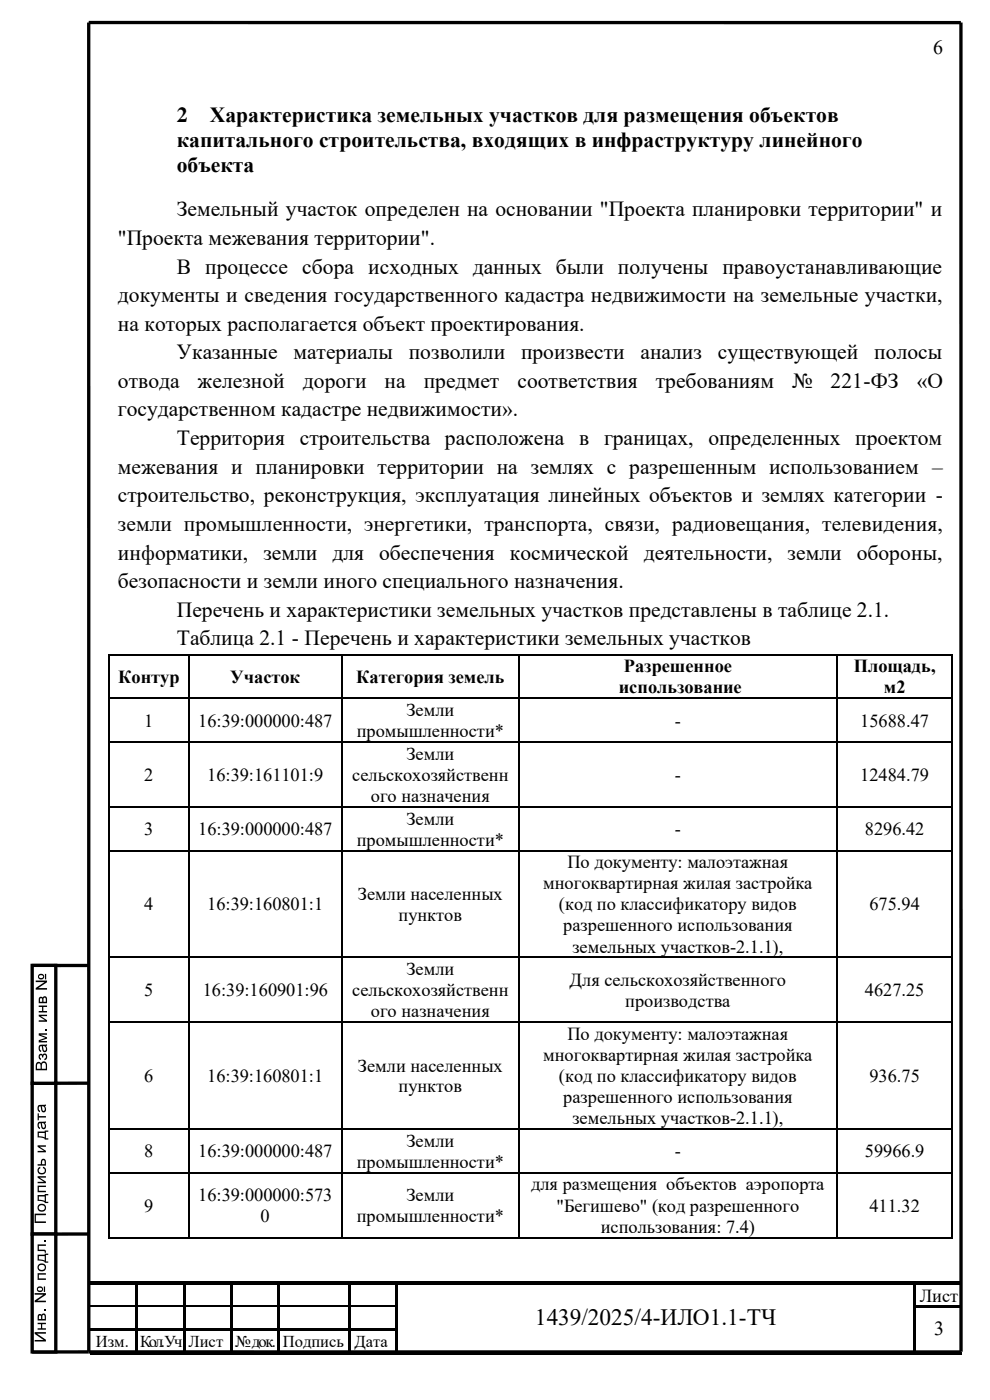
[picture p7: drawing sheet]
<svg xmlns="http://www.w3.org/2000/svg" width="210mm" height="297mm" viewBox="0 0 210 297" stroke-linecap="round" stroke-linejoin="round" font-family="sans-serif">
<defs><g id="words">
<text font-size="5" x="113.5" y="281.1">1439/2025/4-ИЛО1.1-ТЧ</text>
<g font-size="4.6">
<text x="37.5" y="25.9">2</text>
<text x="44.5" y="25.9">Характеристика земельных участков для размещения объектов</text>
<text x="37.5" y="31.2">капитального строительства, входящих в инфраструктуру линейного</text>
<text x="37.5" y="36.5">объекта</text>
<text x="37.5" y="45.9">Земельный участок определен на основании &quot;Проекта планировки территории&quot; и</text>
<text x="25" y="52">&quot;Проекта межевания территории&quot;.</text>
<text x="37.5" y="58">В процессе сбора исходных данных были получены правоустанавливающие</text>
<text x="25" y="64.1">документы и сведения государственного кадастра недвижимости на земельные участки,</text>
<text x="25" y="70.2">на которых располагается объект проектирования.</text>
<text x="37.5" y="76.2">Указанные</text>
<text x="62.3" y="76.2">материалы</text>
<text x="86.7" y="76.2">позволили</text>
<text x="110.5" y="76.2">произвести</text>
<text x="135.9" y="76.2">анализ</text>
<text x="152.3" y="76.2">существующей</text>
<text x="185.5" y="76.2">полосы</text>
<text x="25" y="82.3">отвода</text>
<text x="41.9" y="82.3">железной</text>
<text x="64.2" y="82.3">дороги</text>
<text x="81.6" y="82.3">на</text>
<text x="89.9" y="82.3">предмет</text>
<text x="109.8" y="82.3">соответствия</text>
<text x="139.1" y="82.3">требованиям</text>
<text x="168" y="82.3">№</text>
<text x="176.2" y="82.3">221-ФЗ</text>
<text x="194.5" y="82.3">«О</text>
<text x="25" y="88.4">государственном кадастре недвижимости».</text>
<text x="37.5" y="94.5">Территория строительства расположена в границах, определенных проектом</text>
<text x="25" y="100.5">межевания и планировки территории на землях с разрешенным использованием –</text>
<text x="25" y="106.6">строительство, реконструкция, эксплуатация линейных объектов и землях категории -</text>
<text x="25" y="112.6">земли промышленности, энергетики, транспорта, связи, радиовещания, телевидения,</text>
<text x="25" y="118.7">информатики,</text>
<text x="55.9" y="118.7">земли</text>
<text x="70.5" y="118.7">для обеспечения космической</text>
<text x="136.6" y="118.7">деятельности, земли</text>
<text x="181.7" y="118.7">обороны,</text>
<text x="25" y="124.8">безопасности и земли иного специального назначения.</text>
<text x="37.5" y="130.8">Перечень и характеристики земельных участков представлены в таблице 2.1.</text>
<text x="37.5" y="136.9">Таблица 2.1 - Перечень и характеристики земельных участков</text>
</g>
<g font-size="4.2">
<text x="197.9" y="11.5">6</text>
<text x="198.2" y="283.3">3</text>
</g>
<g font-size="3.9">
<text x="132.4" y="142.6">Разрешенное</text>
<text x="181.1" y="142.6">Площадь,</text>
<text x="25.1" y="144.9">Контур</text>
<text x="48.9" y="144.9">Участок</text>
<text x="75.6" y="144.9">Категория земель</text>
<text x="131.3" y="147.1">использование</text>
<text x="187.5" y="147.1">м2</text>
<text x="30.6" y="154.2">1</text>
<text x="42" y="154.2">16:39:000000:487</text>
<text x="86.2" y="151.9">Земли</text>
<text x="143.2" y="154.2">-</text>
<text x="182.5" y="154.2">15688.47</text>
<text x="75.7" y="156.4">промышленности*</text>
<text x="86.2" y="161.2">Земли</text>
<text x="30.6" y="165.7">2</text>
<text x="43.9" y="165.7">16:39:161101:9</text>
<text x="74.7" y="165.7">сельскохозяйственн</text>
<text x="143.2" y="165.7">-</text>
<text x="182.5" y="165.7">12484.79</text>
<text x="78.7" y="170.1">ого назначения</text>
<text x="30.6" y="177.2">3</text>
<text x="42" y="177.2">16:39:000000:487</text>
<text x="75.7" y="179.4">промышленности*</text>
<text x="86.2" y="174.9">Земли</text>
<text x="143.2" y="177.2">-</text>
<text x="183.5" y="177.2">8296.42</text>
<text x="120.4" y="184.2">По документу: малоэтажная</text>
<text x="75.9" y="190.9">Земли населенных</text>
<text x="115.3" y="188.7">многоквартирная жилая застройка</text>
<text x="30.6" y="193.1">4</text>
<text x="43.9" y="193.1">16:39:160801:1</text>
<text x="84.6" y="195.4">пунктов</text>
<text x="118.6" y="193.1">(код по классификатору видов</text>
<text x="119.5" y="197.6">разрешенного использования</text>
<text x="184.4" y="193.1">675.94</text>
<text x="121.4" y="202.1">земельных участков-2.1.1),</text>
<text x="86.2" y="206.9">Земли</text>
<text x="120.8" y="209.1">Для сельскохозяйственного</text>
<text x="30.6" y="211.4">5</text>
<text x="43" y="211.4">16:39:160901:96</text>
<text x="74.7" y="211.4">сельскохозяйственн</text>
<text x="78.7" y="215.8">ого назначения</text>
<text x="132.7" y="213.6">производства</text>
<text x="183.5" y="211.4">4627.25</text>
<text x="120.4" y="220.6">По документу: малоэтажная</text>
<text x="75.9" y="227.3">Земли населенных</text>
<text x="115.3" y="225.1">многоквартирная жилая застройка</text>
<text x="30.6" y="229.6">6</text>
<text x="43.9" y="229.6">16:39:160801:1</text>
<text x="84.6" y="231.8">пунктов</text>
<text x="118.6" y="229.6">(код по классификатору видов</text>
<text x="184.4" y="229.6">936.75</text>
<text x="119.5" y="234">разрешенного использования</text>
<text x="121.4" y="238.5">земельных участков-2.1.1),</text>
<text x="30.6" y="245.5">8</text>
<text x="42" y="245.5">16:39:000000:487</text>
<text x="86.2" y="243.3">Земли</text>
<text x="143.2" y="245.5">-</text>
<text x="183.5" y="245.5">59966.9</text>
<text x="75.7" y="247.8">промышленности*</text>
<text x="30.6" y="257">9</text>
<text x="42" y="254.8">16:39:000000:573</text>
<text x="86.2" y="254.8">Земли</text>
<text x="112.7" y="252.6">для размещения объектов аэропорта</text>
<text x="118.1" y="257">&quot;Бегишево&quot; (код разрешенного</text>
<text x="184.4" y="257">411.32</text>
<text x="55.3" y="259.3">0</text>
<text x="75.7" y="259.3">промышленности*</text>
<text x="127.4" y="261.5">использования: 7.4)</text>
<text x="195.1" y="276.3">Лист</text>
</g>
<g font-size="3.5">
<text x="20.3" y="285.7">Изм.</text>
<text x="29.8" y="285.7">Кол. Уч</text>
<text x="40" y="285.7">Лист</text>
<text x="49.9" y="285.7">№ док.</text>
<text x="60" y="285.7">Подпись</text>
<text x="75.2" y="285.7">Дата</text>
</g>
</g></defs>
<g fill="#000">
<path d="M19 271.9h9.8v.7h-9.8z" fill-rule="evenodd"/>
<path d="M28.8 272.6l.5 .1z" fill-rule="evenodd"/>
<path d="M28.8 271.9h.7v.7h-.7z" fill-rule="evenodd"/>
<path d="M28.8 272.7h.5v4.2h-.5z" fill-rule="evenodd"/>
<path d="M28.8 276.9h.5v.5h-.5z" fill-rule="evenodd"/>
<path d="M29.5 271.9h9.3v.7h-9.3z" fill-rule="evenodd"/>
<path d="M38.8 272.6l.5 .1z" fill-rule="evenodd"/>
<path d="M38.8 271.9h.7v.7h-.7z" fill-rule="evenodd"/>
<path d="M38.8 272.7h.5v4.2h-.5z" fill-rule="evenodd"/>
<path d="M38.8 276.9h.5v.5h-.5z" fill-rule="evenodd"/>
<path d="M39.5 271.9h9.3v.7h-9.3z" fill-rule="evenodd"/>
<path d="M48.8 272.6l.5 .1z" fill-rule="evenodd"/>
<path d="M48.8 271.9h.7v.7h-.7z" fill-rule="evenodd"/>
<path d="M48.8 272.7h.5v4.2h-.5z" fill-rule="evenodd"/>
<path d="M48.8 276.9h.5v.5h-.5z" fill-rule="evenodd"/>
<path d="M49.5 271.9h9.3v.7h-9.3z" fill-rule="evenodd"/>
<path d="M58.8 272.6l.5 .1z" fill-rule="evenodd"/>
<path d="M58.8 271.9h.7v.7h-.7z" fill-rule="evenodd"/>
<path d="M58.8 272.7h.5v4.2h-.5z" fill-rule="evenodd"/>
<path d="M58.8 276.9h.5v.5h-.5z" fill-rule="evenodd"/>
<path d="M59.5 271.9h14.3v.7h-14.3z" fill-rule="evenodd"/>
<path d="M73.8 272.6l.5 .1z" fill-rule="evenodd"/>
<path d="M73.8 271.9h.8v.7h-.8z" fill-rule="evenodd"/>
<path d="M73.8 272.7h.5v4.2h-.5z" fill-rule="evenodd"/>
<path d="M73.8 276.9h.5v.5h-.5z" fill-rule="evenodd"/>
<path d="M74.6 271.9h9.2v.7h-9.2z" fill-rule="evenodd"/>
<path d="M83.8 272.6l.5 .1z" fill-rule="evenodd"/>
<path d="M83.8 271.9h.8v.7h-.8z" fill-rule="evenodd"/>
<path d="M83.8 272.7h.5v4.2h-.5z" fill-rule="evenodd"/>
<path d="M83.8 276.9h.5v.5h-.5z" fill-rule="evenodd"/>
<path d="M84.6 271.9h109.2v.7h-109.2z" fill-rule="evenodd"/>
<path d="M193.8 272.6l.5 .1z" fill-rule="evenodd"/>
<path d="M193.8 271.9h.8v.7h-.8z" fill-rule="evenodd"/>
<path d="M193.8 272.7h.5v4.2h-.5z" fill-rule="evenodd"/>
<path d="M193.8 276.9h.5v.5h-.5z" fill-rule="evenodd"/>
<path d="M194.3 276.9h9.8v.5h-9.8z" fill-rule="evenodd"/>
<path d="M194.6 271.9h9.5v.7h-9.5z" fill-rule="evenodd"/>
<path d="M19 281.9h9.8v.5h-9.8z" fill-rule="evenodd"/>
<path d="M19 286.9h9.8v.5h-9.8z" fill-rule="evenodd"/>
<path d="M28.8 277.4h.5v4.5h-.5z" fill-rule="evenodd"/>
<path d="M28.8 281.9h.5v.5h-.5z" fill-rule="evenodd"/>
<path d="M28.8 282.4h.5v4.5h-.5z" fill-rule="evenodd"/>
<path d="M28.8 286.9h.5v.5h-.5z" fill-rule="evenodd"/>
<path d="M29.3 281.9h9.5v.5h-9.5z" fill-rule="evenodd"/>
<path d="M29.3 286.9h9.5v.5h-9.5z" fill-rule="evenodd"/>
<path d="M38.8 277.4h.5v4.5h-.5z" fill-rule="evenodd"/>
<path d="M38.8 281.9h.5v.5h-.5z" fill-rule="evenodd"/>
<path d="M38.8 282.4h.5v4.5h-.5z" fill-rule="evenodd"/>
<path d="M38.8 286.9h.5v.5h-.5z" fill-rule="evenodd"/>
<path d="M39.3 281.9h9.5v.5h-9.5z" fill-rule="evenodd"/>
<path d="M39.3 286.9h9.5v.5h-9.5z" fill-rule="evenodd"/>
<path d="M48.8 277.4h.5v4.5h-.5z" fill-rule="evenodd"/>
<path d="M48.8 281.9h.5v.5h-.5z" fill-rule="evenodd"/>
<path d="M48.8 282.4h.5v4.5h-.5z" fill-rule="evenodd"/>
<path d="M48.8 286.9h.5v.5h-.5z" fill-rule="evenodd"/>
<path d="M49.3 281.9h9.5v.5h-9.5z" fill-rule="evenodd"/>
<path d="M49.3 286.9h9.5v.5h-9.5z" fill-rule="evenodd"/>
<path d="M58.8 277.4h.5v4.5h-.5z" fill-rule="evenodd"/>
<path d="M58.8 281.9h.5v.5h-.5z" fill-rule="evenodd"/>
<path d="M58.8 282.4h.5v4.5h-.5z" fill-rule="evenodd"/>
<path d="M58.8 286.9h.5v.5h-.5z" fill-rule="evenodd"/>
<path d="M59.3 281.9h14.5v.5h-14.5z" fill-rule="evenodd"/>
<path d="M59.3 286.9h14.5v.5h-14.5z" fill-rule="evenodd"/>
<path d="M73.8 277.4h.5v4.5h-.5z" fill-rule="evenodd"/>
<path d="M73.8 281.9h.5v.5h-.5z" fill-rule="evenodd"/>
<path d="M73.8 282.4h.5v4.5h-.5z" fill-rule="evenodd"/>
<path d="M73.8 286.9h.5v.5h-.5z" fill-rule="evenodd"/>
<path d="M74.3 281.9h9.5v.5h-9.5z" fill-rule="evenodd"/>
<path d="M74.3 286.9h9.5v.5h-9.5z" fill-rule="evenodd"/>
<path d="M83.8 277.4h.5v4.5h-.5z" fill-rule="evenodd"/>
<path d="M83.8 281.9h.5v.5h-.5z" fill-rule="evenodd"/>
<path d="M83.8 282.4h.5v4.5h-.5z" fill-rule="evenodd"/>
<path d="M83.8 286.9h.5v.5h-.5z" fill-rule="evenodd"/>
<path d="M84.3 286.9h109.5v.5h-109.5z" fill-rule="evenodd"/>
<path d="M193.8 277.4h.5v4.5h-.5z" fill-rule="evenodd"/>
<path d="M193.8 281.9h.5v.5h-.5z" fill-rule="evenodd"/>
<path d="M193.8 282.4h.5v4.5h-.5z" fill-rule="evenodd"/>
<path d="M193.8 286.9h.5v.5h-.5z" fill-rule="evenodd"/>
<path d="M194.3 286.9h9.8v.5h-9.8z" fill-rule="evenodd"/>
</g>
<path d="M19 277h9.8M29.3 277h9.5M39.3 277h9.5M49.3 277h9.5M59.3 277h14.5M74.3 277h9.5" fill="none" stroke="#000" stroke-width=".25"/>
<path d="M203.8 4.8h-185v282M203.9 4.8v282M18.8 204.8h-12M18.8 229.8h-12M18.8 261.8h-12M6.8 286.8h197" fill="none" stroke="#000" stroke-width=".71" stroke-linecap="butt"/>
<path d="M6.8 229.8h5v32h-5z" fill-rule="evenodd" fill="#fff"/>
<path d="M6.8 229.8h5v32h-5z" fill="none" stroke="#000" stroke-width=".71"/>
<g fill="#000">
<path d="M8 236.2h.2v.6h1.5v.3h-1.5v.6h-.2zM7.3 257.5h2.4v.3h-2.1v1.3h2.1v.4h-2.4zM8 251.5h1.7v.3h-1.5v.8h1.5v.3h-1.7zM8 249.5h1.7v.3h-1.3l1.3 .9v.3h-1.7v-.3h1.3l-1.3-.8zM8 243h1.7v.3h-1.3l1.3 .8v.4h-1.7v-.3h1.3l-1.3-.9zM8.2 247.7l.3-.1 .1 .3a.59 .59 0 0 0-.2 .9 .59 .59 0 0 0 .9-.1 .52 .52 0 0 0 .2-.5 .52 .52 0 0 0-.4-.4v-.3a.88 .88 0 0 1 .5 1.3 .88 .88 0 0 1-1.3 .3 .88 .88 0 0 1-.1-1.4z"/>
<path d="M8.1 238.1l1.6-.2v.3h-.2a.72 .72 0 0 1 .3 .8 .72 .72 0 0 1-.7 .6 .92 .92 0 0 1-.4-1.1l-.1-.2a.5 .5 0 0 0-.4 .4 .5 .5 0 0 0 .3 .5v.3a.91 .91 0 0 1-.4-1.4zM8.9 238.3l.2 .9a.5 .5 0 0 0 .4-.6 .5 .5 0 0 0-.6-.3z"/>
<path d="M8.1 234.5l1.6-.2v.3l-.2 .1a.72 .72 0 0 1 .3 .8 .72 .72 0 0 1-.7 .5 .91 .91 0 0 1-.4-1.1l-.1-.2a.49 .49 0 0 0-.4 .4 .49 .49 0 0 0 .3 .5v.3a.91 .91 0 0 1-.4-1.4zM8.9 234.7l.2 1a.5 .5 0 0 0 .4-.7 .5 .5 0 0 0-.6-.3z"/>
<path d="M8 253.5h1.5v-.2h.7v.3h-.5v1.4h.5v.2h-.7a1.02 1.02 0 0 0-1.3-.4h-.2zM8.2 253.8v.7l1.3 .3v-1z"/>
<path d="M8.9 245.9a.55 .55 0 0 1 .6 0 .55 .55 0 0 1 .2 .6v.8h-1.7v-.3h.7v-.7zM9 246.2l-.1 .8h.6l-.1-.7z"/>
<path d="M8 240.1h1.5v-.3h.7v.3h-.5v1.4h.5v.3h-.7a1.02 1.02 0 0 0-1.3-.5h-.2zM8.2 240.4v.7l1.3 .2v-.9z"/>
<path d="M8 256.2a.9 .9 0 0 1 1.8 0 .9 .9 0 0 1-1.8 0zM8.3 255.9a.59 .59 0 0 0 .6 .9 .59 .59 0 0 0 .4-1 .79 .79 0 0 0-1 .1z"/>
</g>
<path d="M6.8 204.8h5v25h-5z" fill-rule="evenodd" fill="#fff"/>
<path d="M6.8 204.8h5v25h-5z" fill="none" stroke="#000" stroke-width=".71"/>
<g fill="#000">
<path d="M8.2 215.3h1.8v.3h-1.4l1.4 .8v.4h-1.8v-.3h1.4l-1.4-.9zM8.2 213.3h1.8v.3h-.8v.9h.8v.3h-1.8v-.3h.7v-.9h-.7zM9.7 218.3h.3v.3h-.3zM8.2 219.2h1.8v.3h-1.4l1.4 .6v.2l-1.5 .5h1.5v.4h-1.8v-.5l1.4-.5-1.4-.5zM8.3 223.7a.41 .41 0 0 1 .7 .1 .59 .59 0 0 1 .9-.2 .59 .59 0 0 1 .1 .9l-.6 .4v-.3a.37 .37 0 0 0 .4-.4 .37 .37 0 0 0-.6-.3v.4h-.3v-.2a.24 .24 0 0 0-.3-.2 .24 .24 0 0 0-.2 .3l.3 .4v.3a.72 .72 0 0 1-.4-1.2z"/>
<path d="M7.6 208h2.4v.4l-1.9 1.2h1.9v.4h-2.4v-.4l1.8-1.2h-1.8zM8.1 207.2a.64 .64 0 0 1 1.2 0 .64 .64 0 0 1-1.2 0zM8.3 207a.39 .39 0 0 0 .4 .5 .39 .39 0 0 0 .4-.5l-.4-.1zM9.5 206.6h.3v1.2h-.3z"/>
<path d="M8.3 211.6a.47 .47 0 0 1 .8 0 .5 .5 0 0 1 .6-.2 .5 .5 0 0 1 .3 .6v.8h-1.8zM8.6 211.8l-.1 .7h.5v-.3a.29 .29 0 0 0-.1-.3 .29 .29 0 0 0-.3-.1zM9.3 211.7l-.1 .8h.5v-.4a.29 .29 0 0 0 0-.3 .29 .29 0 0 0-.4-.1z"/>
<path d="M8.4 221.7l1.6-.2v.3l-.3 .1a.72 .72 0 0 1 .3 .8 .72 .72 0 0 1-.6 .5 .91 .91 0 0 1-.5-1l-.1-.3-.3 .3 .2 1a.95 .95 0 0 1-.3-1.5zM9.1 221.9l.3 1a.5 .5 0 0 0 .4-.6 .5 .5 0 0 0-.7-.4z"/>
<path d="M7.8 225.4a.56 .56 0 0 1 .9 .2 .68 .68 0 0 1 .9-.4 .68 .68 0 0 1 .4 .9v1h-2.4v-1.2zM8 225.7l-.2 1h.8v-.5a.42 .42 0 0 0-.1-.5 .42 .42 0 0 0-.5 0zM9 225.6l-.1 1.1h.8v-.6a.45 .45 0 0 0-.1-.5 .45 .45 0 0 0-.6 0z"/>
</g>
<path d="M6.8 261.8h5v25h-5z" fill-rule="evenodd" fill="#fff"/>
<path d="M6.8 261.8h5v25h-5z" fill="none" stroke="#000" stroke-width=".71"/>
<g fill="#000">
<path d="M8 270.1h1.7v.3h-1.5v.8h1.5v.3h-1.7zM8 264h1.7v.3h-1.5v.8h1.3l.2 .3v.4h-.2l-.1-.4h-1.4zM9.4 277.8h.3v.4h-.3zM9.4 263.1h.3v.3h-.3zM7.4 282.6h2.3v.3h-1.8l1.8 1.3v.4h-2.3v-.3h1.8l-1.8-1.3zM8 280.6h1.7v.3h-.7v.9h.7v.3h-1.7v-.3h.7v-.9h-.7z"/>
<path d="M7.4 274.3h2.3v.4l-1.8 1.2h1.8v.4h-2.3v-.4l1.8-1.2h-1.8zM7.8 273.5a.65 .65 0 0 1 1.3 0 .65 .65 0 0 1-1.3 0zM8.1 273.3a.37 .37 0 0 0 .4 .5 .37 .37 0 0 0 .3-.5zM9.3 272.9h.3v1.2h-.3z"/>
<path d="M8 266.2h1.5v-.2h.7v.2h-.5v1.4h.5v.3h-.7a1.38 1.38 0 0 0-1.5-.5zM8.2 266.5v.7l1.3 .2v-.9z"/>
<path d="M8 268.8a.9 .9 0 0 1 1.8 0 .9 .9 0 0 1-1.8 0zM8.3 268.6a.59 .59 0 0 0 .2 .7 .59 .59 0 0 0 .8-.1 .59 .59 0 0 0-.1-.8h-.5z"/>
<path d="M8.2 278.8h.4l.2 .1a.5 .5 0 0 1 .7-.2 .5 .5 0 0 1 .2 .6v.8h-1.7v-.9zM8.3 279.1l-.1 .7h.5v-.3a.29 .29 0 0 0 0-.3 .29 .29 0 0 0-.3-.1zM9.1 279l-.1 .8h.5v-.4a.3 .3 0 0 0-.1-.3 .3 .3 0 0 0-.3-.1z"/>
</g>
<path d="M178.8 287.8h20v4h-20z" fill="none" stroke="#fff" stroke-width=".21"/>
<g fill="#000">
<path d="M23 138.7h.3v.3h-.3z" fill-rule="evenodd"/>
<path d="M23 138.7h.3v.3h-.3z" fill-rule="evenodd"/>
<path d="M39.9 138.7h.3v.3h-.3z" fill-rule="evenodd"/>
<path d="M72.4 138.7h.3v.3h-.3z" fill-rule="evenodd"/>
<path d="M109.9 138.7h.3v.3h-.3z" fill-rule="evenodd"/>
<path d="M177.4 138.7h.4v.3h-.4z" fill-rule="evenodd"/>
<path d="M201.8 138.7h.3v.3h-.3z" fill-rule="evenodd"/>
<path d="M201.8 138.7h.3v.3h-.3z" fill-rule="evenodd"/>
<path d="M23 148h.3v.3h-.3z" fill-rule="evenodd"/>
<path d="M23 157.3h.3v.3h-.3z" fill-rule="evenodd"/>
<path d="M39.9 148h.3v.3h-.3z" fill-rule="evenodd"/>
<path d="M39.9 157.3h.3v.3h-.3z" fill-rule="evenodd"/>
<path d="M72.4 148h.3v.3h-.3z" fill-rule="evenodd"/>
<path d="M72.4 157.3h.3v.3h-.3z" fill-rule="evenodd"/>
<path d="M109.9 148h.3v.3h-.3z" fill-rule="evenodd"/>
<path d="M109.9 157.3h.3v.3h-.3z" fill-rule="evenodd"/>
<path d="M177.4 148h.4v.3h-.4z" fill-rule="evenodd"/>
<path d="M177.4 157.3h.4v.3h-.4z" fill-rule="evenodd"/>
<path d="M201.8 148h.3v.3h-.3z" fill-rule="evenodd"/>
<path d="M201.8 157.3h.3v.3h-.3z" fill-rule="evenodd"/>
<path d="M23 171h.3v.3h-.3z" fill-rule="evenodd"/>
<path d="M39.9 171h.3v.3h-.3z" fill-rule="evenodd"/>
<path d="M72.4 171h.3v.3h-.3z" fill-rule="evenodd"/>
<path d="M109.9 171h.3v.3h-.3z" fill-rule="evenodd"/>
<path d="M177.4 171h.4v.3h-.4z" fill-rule="evenodd"/>
<path d="M201.8 171h.3v.3h-.3z" fill-rule="evenodd"/>
<path d="M23 180.3h.3v.3h-.3z" fill-rule="evenodd"/>
<path d="M39.9 180.3h.3v.3h-.3z" fill-rule="evenodd"/>
<path d="M72.4 180.3h.3v.3h-.3z" fill-rule="evenodd"/>
<path d="M109.9 180.3h.3v.3h-.3z" fill-rule="evenodd"/>
<path d="M177.4 180.3h.4v.3h-.4z" fill-rule="evenodd"/>
<path d="M201.8 180.3h.3v.3h-.3z" fill-rule="evenodd"/>
<path d="M23 202.9h.3v.4h-.3z" fill-rule="evenodd"/>
<path d="M23 216.7h.3v.3h-.3z" fill-rule="evenodd"/>
<path d="M39.9 202.9h.3v.4h-.3z" fill-rule="evenodd"/>
<path d="M39.9 216.7h.3v.3h-.3z" fill-rule="evenodd"/>
<path d="M72.4 202.9h.3v.4h-.3z" fill-rule="evenodd"/>
<path d="M72.4 216.7h.3v.3h-.3z" fill-rule="evenodd"/>
<path d="M109.9 202.9h.3v.4h-.3z" fill-rule="evenodd"/>
<path d="M109.9 216.7h.3v.3h-.3z" fill-rule="evenodd"/>
<path d="M177.4 202.9h.4v.4h-.4z" fill-rule="evenodd"/>
<path d="M177.4 216.7h.4v.3h-.4z" fill-rule="evenodd"/>
<path d="M201.8 202.9h.3v.4h-.3z" fill-rule="evenodd"/>
<path d="M201.8 216.7h.3v.3h-.3z" fill-rule="evenodd"/>
<path d="M23 239.3h.3v.4h-.3z" fill-rule="evenodd"/>
<path d="M39.9 239.3h.3v.4h-.3z" fill-rule="evenodd"/>
<path d="M72.4 239.3h.3v.4h-.3z" fill-rule="evenodd"/>
<path d="M109.9 239.3h.3v.4h-.3z" fill-rule="evenodd"/>
<path d="M177.4 239.3h.4v.4h-.4z" fill-rule="evenodd"/>
<path d="M201.8 239.3h.3v.4h-.3z" fill-rule="evenodd"/>
<path d="M23 248.6h.3v.4h-.3z" fill-rule="evenodd"/>
<path d="M39.9 248.6h.3v.4h-.3z" fill-rule="evenodd"/>
<path d="M72.4 248.6h.3v.4h-.3z" fill-rule="evenodd"/>
<path d="M109.9 248.6h.3v.4h-.3z" fill-rule="evenodd"/>
<path d="M177.4 248.6h.4v.4h-.4z" fill-rule="evenodd"/>
<path d="M201.8 248.6h.3v.4h-.3z" fill-rule="evenodd"/>
<path d="M23 262.4h.3v.3h-.3z" fill-rule="evenodd"/>
<path d="M23 262.4h.3v.3h-.3z" fill-rule="evenodd"/>
<path d="M39.9 262.4h.3v.3h-.3z" fill-rule="evenodd"/>
<path d="M72.4 262.4h.3v.3h-.3z" fill-rule="evenodd"/>
<path d="M109.9 262.4h.3v.3h-.3z" fill-rule="evenodd"/>
<path d="M177.4 262.4h.4v.3h-.4z" fill-rule="evenodd"/>
<path d="M201.8 262.4h.3v.3h-.3z" fill-rule="evenodd"/>
<path d="M201.8 262.4h.3v.3h-.3z" fill-rule="evenodd"/>
</g>
<g fill="none" stroke="#000" stroke-width=".34">
<path d="M23.1 139v9M23.3 138.9h16.6M40.1 139v9M40.2 138.9h32.2M72.6 139v9M72.7 138.9h37.2M110 139v9M110.2 138.9h67.2M177.6 139v9M177.8 138.9h24M202 139v9M23.1 148.3v9"/>
<path d="M23.1 157.6v13.4M23.3 148.1h16.6M23.3 157.4h16.6M40.1 148.3v9M40.1 157.6v13.4M40.2 148.1h32.2M40.2 157.4h32.2M72.6 148.3v9M72.6 157.6v13.4M72.7 148.1h37.2M72.7 157.4h37.2M110 148.3v9"/>
<path d="M110 157.6v13.4M110.2 148.1h67.2M110.2 157.4h67.2M177.6 148.3v9M177.6 157.6v13.4M177.8 148.1h24M177.8 157.4h24M202 148.3v9M202 157.6v13.4M23.1 171.3v9M23.3 171.1h16.6M40.1 171.3v9"/>
<path d="M40.2 171.1h32.2M72.6 171.3v9M72.7 171.1h37.2M110 171.3v9M110.2 171.1h67.2M177.6 171.3v9M177.8 171.1h24M202 171.3v9M23.1 180.6v22.3M23.3 180.4h16.6M40.1 180.6v22.3M40.2 180.4h32.2"/>
<path d="M72.6 180.6v22.3M72.7 180.4h37.2M110 180.6v22.3M110.2 180.4h67.2M177.6 180.6v22.3M177.8 180.4h24M202 180.6v22.3M23.1 203.3v13.4M23.1 217v22.3M23.3 203.1h16.6M23.3 216.9h16.6M40.1 203.3v13.4"/>
<path d="M40.1 217v22.3M40.2 203.1h32.2M40.2 216.9h32.2M72.6 203.3v13.4M72.6 217v22.3M72.7 203.1h37.2M72.7 216.9h37.2M110 203.3v13.4M110 217v22.3M110.2 203.1h67.2M110.2 216.9h67.2M177.6 203.3v13.4"/>
<path d="M177.6 217v22.3M177.8 203.1h24M177.8 216.9h24M202 203.3v13.4M202 217v22.3M23.1 239.7v8.9M23.3 239.5h16.6M40.1 239.7v8.9M40.2 239.5h32.2M72.6 239.7v8.9M72.7 239.5h37.2M110 239.7v8.9"/>
<path d="M110.2 239.5h67.2M177.6 239.7v8.9M177.8 239.5h24M202 239.7v8.9M23.1 249v13.4M23.3 248.8h16.6M40.1 249v13.4M40.2 248.8h32.2M72.6 249v13.4M72.7 248.8h37.2M110 249v13.4M110.2 248.8h67.2"/>
<path d="M177.6 249v13.4M177.8 248.8h24M202 249v13.4M23.3 262.5h16.6M40.2 262.5h32.2M72.7 262.5h37.2M110.2 262.5h67.2M177.8 262.5h24"/>
</g>
<use href="#words"/>
</svg>
